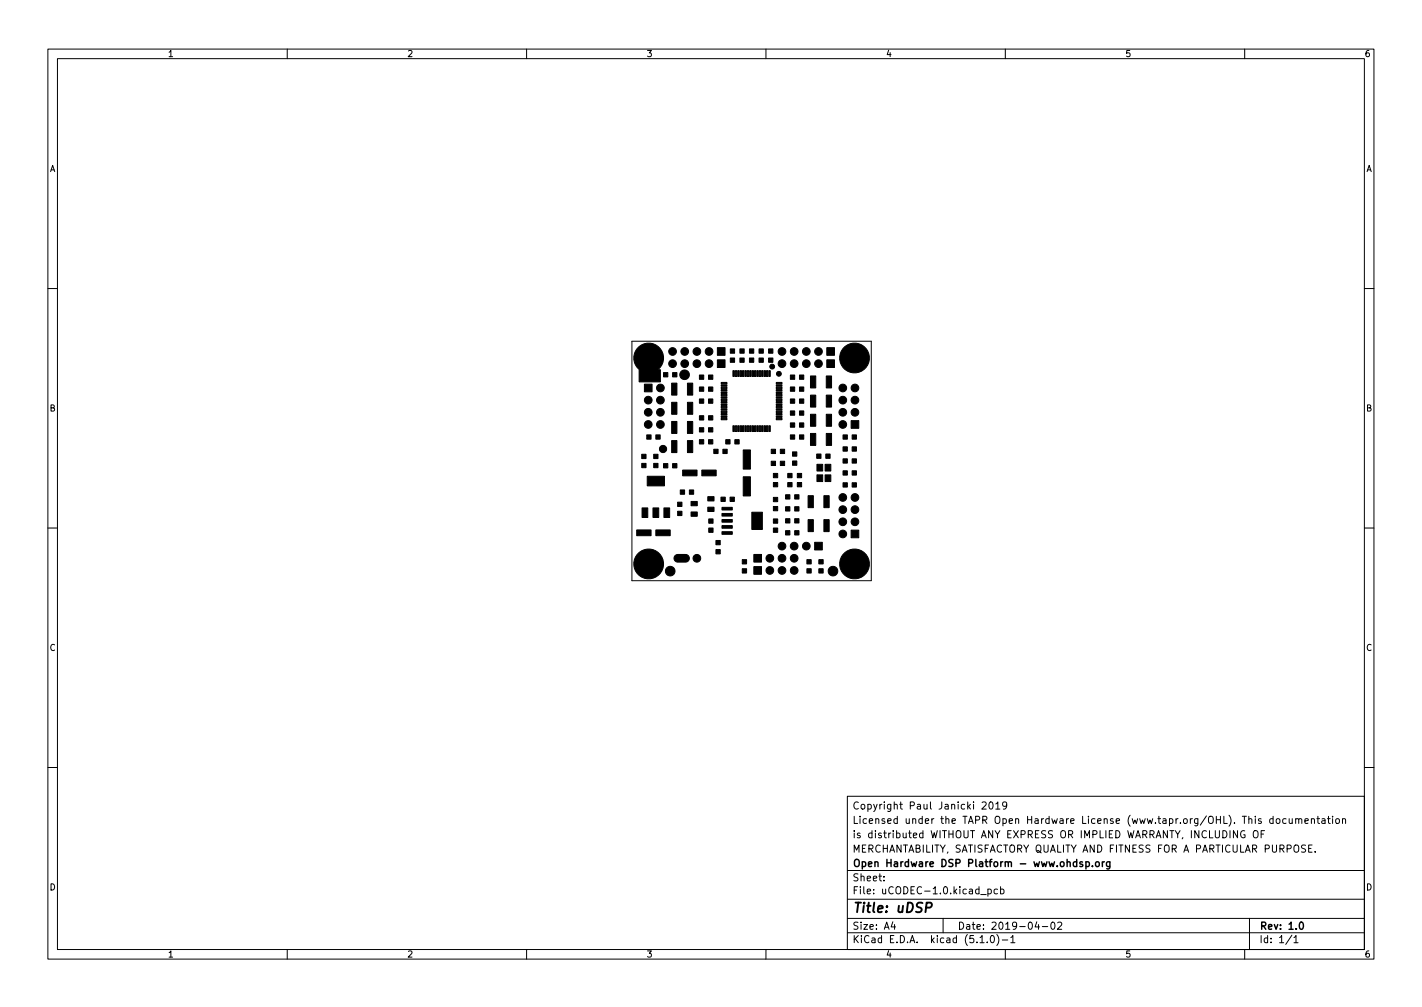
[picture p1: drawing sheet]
<svg xmlns="http://www.w3.org/2000/svg" width="297mm" height="210mm" viewBox="0 0 297 210" stroke-linecap="round" stroke-linejoin="round" font-family="sans-serif">
<defs><g id="words">
<text font-size="2.8" x="178" y="190.6">Title: uDSP</text>
<g font-size="2.1">
<text x="178" y="172">Licensed under the TAPR Open Hardware License (www.tapr.org/OHL). This documentation</text>
<text x="178" y="169">Copyright Paul Janicki 2019</text>
<text x="178" y="178">MERCHANTABILITY, SATISFACTORY QUALITY AND FITNESS FOR A PARTICULAR PURPOSE.</text>
<text x="178" y="175">is distributed WITHOUT ANY EXPRESS OR IMPLIED WARRANTY, INCLUDING OF</text>
<text x="178" y="184">Sheet:</text>
<text x="178" y="181">Open Hardware DSP Platform - www.ohdsp.org</text>
<text x="178" y="186.7">File: uCODEC-1.0.kicad_pcb</text>
<text x="178" y="196.9">KiCad E.D.A. kicad (5.1.0)-1</text>
<text x="178" y="194.1">Size: A4</text>
<text x="200" y="194.1">Date: 2019-04-02</text>
<text x="263" y="194.1">Rev: 1.0</text>
<text x="263" y="196.9">Id: 1/1</text>
</g>
<g font-size="1.8">
<text x="35" y="11.9">1</text>
<text x="85" y="11.9">2</text>
<text x="135" y="11.9">3</text>
<text x="185" y="11.9">4</text>
<text x="235" y="11.9">5</text>
<text x="285" y="11.9">6</text>
<text x="10.3" y="35.9">A</text>
<text x="285.3" y="35.9">A</text>
<text x="10.3" y="85.9">B</text>
<text x="285.3" y="85.9">B</text>
<text x="10.3" y="135.9">C</text>
<text x="285.3" y="135.9">C</text>
<text x="10.3" y="185.9">D</text>
<text x="285.3" y="185.9">D</text>
<text x="35" y="199.9">1</text>
<text x="85" y="199.9">2</text>
<text x="135" y="199.9">3</text>
<text x="185" y="199.9">4</text>
<text x="235" y="199.9">5</text>
<text x="285" y="199.9">6</text>
</g>
</g></defs>
<g fill="none" stroke="#000" stroke-width=".21">
<path d="M10 10.2h277v190.1h-277zM12 12.2h273v186.1h-273zM60 10.2v2M110 10.2v2M160 10.2v2M210 10.2v2M260 10.2v2M10 60.2h2M132 71.2h50v50h-50zM285 60.2h2M10 110.2h2M285 110.2h2"/>
<path d="M10 160.2h2M177 166.3h108v32h-108zM205.1 167.6l.6-.2 .3 .5-.9 1h.9M206.7 167.6l.2-.2a.8 .8 0 0 1 .6 .8 .8 .8 0 0 1-.6 .7l-.2-.1-.1-.4zM208 167.9l.4-.5v1.5M208 168.9h.9M210.3 168.1l-.3 .3-.4-.1-.2-.2 .2-.6 .4-.1 .2 .2a.99 .99 0 0 1-.3 1.3h-.3M258.5 173.4v1.5l-.9-1.5v1.5M260 173.5a.7 .7 0 0 0-.9 .7 .7 .7 0 0 0 .9 .7l.1-.6h-.3M262 173.5l.1-.1a.5 .5 0 0 1 .7 .5v.5a.5 .5 0 0 1-.5 .6 .5 .5 0 0 1-.5-.6v-.5zM263.4 174.1h.5M264.1 173.4h-.7v1.5"/>
<path d="M265.9 171l-.4-.1-.3 .3 .2 .7h.5M265.9 170.4v1.5M266.7 171l.4-.1 .3 .3v.4l-.3 .3h-.4l-.1-.3zM268.6 171l-.4-.1-.3 .3 .2 .7h.5M269.3 170.9l.1 1h.3l.2-.1M269.9 170.9v1M270.6 171.1l.3-.2 .3 .1 .1 .9M270.6 170.9v1M271.3 171.1l.2-.2 .4 .1v.9M272.6 171.4l.7-.1-.1-.3-.4-.1-.2 .2v.8h.6M272.7 176.5l-.6-.1-.2 .3 .1 .4 .6 .3v.4l-.2 .1h-.5M273.4 177.1h.5"/>
<path d="M273.9 171.1l.2-.2 .4 .1 .1 .9M273.9 170.9v1M274.1 176.4h-.7v1.5h.7M274.7 177.8v.1M275.1 170.9h.5M275.3 170.4v1.3l.3 .2M276.1 171h.6l.1 .9M276.8 171.3l-.5 .1-.2 .2 .2 .3h.5M277.3 170.9h.6M277.5 170.4v1.3l.4 .2M278.4 170.4v.2M278.4 170.9v1"/>
<path d="M279.1 171l.4-.1 .3 .3v.4l-.3 .3h-.4l-.1-.3zM280.4 171.1l.2-.2 .4 .1 .1 .9M280.4 170.9v1M285 160.2h2M60 198.3v2M110 198.3v2M160 198.3v2M177 194.8h108M177 191.8h108M177 187.8h108M177 181.8h108M184.6 183.8v.1"/>
<path d="M184.6 183v.1M186.5 192.5l-.4 1h1M186.9 193v1M197 191.8v3M204.7 195.8l.4-.5v1.5M204.7 196.8h.9M204.9 186.8h1.1M206.2 196.7v.1M206.4 185.7l.4-.1 .3 .3-.2 .7h-.5M206.4 185.6v1.5M207 195.5l.2-.2a.8 .8 0 0 1 .5 .8 .8 .8 0 0 1-.5 .7l-.2-.1-.1-.4zM208.2 195.1a1.72 1.72 0 0 1 0 2.3"/>
<path d="M208.4 185.7l-.5-.1-.3 .3 .2 .7h.6M209 185.7l.4-.1 .3 .3-.1 .7h-.6M209 185.1v1.5M209.4 196.3h1.1M210 198.3v2M211.1 195.8l.5-.5v1.5M211.1 196.8h.9M216.6 192.5l-.4 1h.9M216.9 193v1M217.7 193.5h1.2M219.6 192.7l.3-.2a.8 .8 0 0 1 .5 .8 .8 .8 0 0 1-.5 .7l-.3-.1-.1-.4zM220.9 192.7l.6-.2 .3 .5-.9 1h.9"/>
<path d="M260 198.3v2M261 191.8v6.5M269.9 195.3l-1.3 1.9M270.3 195.8l.4-.5v1.5M270.3 196.8h.8"/>
</g>
<path d="M226.8 179.9v1.5M230.3 179.9v1M230.7 179.9l-.4 .3M231.8 179.9v1.2l-.2 .3h-.4M226.1 180l-.3-.1-.2 .2v.3l.5 .1v.4h-.5M226.8 180l.5-.1 .3 .3-.2 .7h-.6M228.2 180.8v.1M228.9 180.1l.2-.2 .5 .2v.5l-.1 .3h-.4l-.2-.1zM231.8 180l-.4-.1-.3 .3 .2 .7h.5M271.6 192.6l.2-.1a.8 .8 0 0 1 .5 .8 .8 .8 0 0 1-.5 .7 1 1 0 0 1-.2-1.4z" fill="none" stroke="#000" stroke-width=".3"/>
<path d="M193.4 189.5h.8l.3-.2a.51 .51 0 0 0-.2-.8h-.7l-.3 2" fill="none" stroke="#000" stroke-width=".4"/>
<g fill="#000" stroke="#000" stroke-width=".21">
<path d="M133.1 72.8a3.2 3.2 0 0 1 4.6-.2 3.2 3.2 0 0 1-.1 4.6h.3v2.5h-4.4v-2.5a3.1 3.1 0 0 1-.4-4.4zM138.6 77.8h.9v.9h-.9zM140.5 77.8h.9v.9h-.9zM146.1 78.3h.9v.9h-.9zM148 78.3h.9v.9h-.9zM149.9 75.1h1.6v1.6h-1.6zM149.9 72.6h1.6v1.6h-1.6zM153.1 77.4h.3v1.2h-.3zM152.6 74.7h.9v.9h-.9zM152.6 72.8h.9v.9h-.9zM153.6 77.4h.3v1.2h-.3zM154.1 77.4h.3v1.2h-.3z"/>
<path d="M154.6 77.4h.3v1.2h-.3zM155.1 77.4h.3v1.2h-.3zM154.6 74.7h.9v.9h-.9zM154.6 72.8h.9v.9h-.9zM155.6 77.4h.3v1.2h-.3zM156.1 77.4h.3v1.2h-.3zM156.6 77.4h.3v1.2h-.3zM157.1 77.4h.3v1.2h-.3zM156.6 74.7h.9v.9h-.9zM156.6 72.8h.9v.9h-.9zM157.6 77.4h.3v1.2h-.3zM158.1 77.4h.3v1.2h-.3z"/>
<path d="M158.6 77.4h.3v1.2h-.3zM159.1 77.4h.3v1.2h-.3zM158.6 74.7h.9v.9h-.9zM158.6 72.8h.9v.9h-.9zM159.6 77.4h.3v1.2h-.3zM160.1 77.4h.3v1.2h-.3zM160.6 77.4h.3v1.2h-.3zM160.6 74.7h.9v.9h-.9zM160.6 72.8h.9v.9h-.9zM165.1 78.3h.9v.9h-.9zM167 78.3h.9v.9h-.9zM172.7 75.1h1.6v1.6h-1.6z"/>
<path d="M172.7 72.6h1.6v1.6h-1.6zM134.1 96.7h.8v.9h-.8zM134.1 94.8h.8v.9h-.8zM135.1 90.8h.9v.9h-.9zM134.6 80.2h1.6v1.6h-1.6zM136.5 96.7h1v.9h-1zM136.5 94.8h1v.9h-1zM137 90.8h.9v.9h-.9zM138.6 96.8h.9v.9h-.9zM140.5 96.8h.9v.9h-.9zM140.3 92h1.1v2.5h-1.1zM140.3 88h1.1v2.5h-1.1z"/>
<path d="M140.3 84h1.1v2.5h-1.1zM140.3 80h1.1v2.5h-1.1zM143.6 92h1.1v2.5h-1.1zM143.6 88h1.1v2.5h-1.1zM143.6 84h1.1v2.5h-1.1zM143.6 80h1.1v2.5h-1.1zM142.6 98.1h3v1.2h-3zM146.1 91.8h.9v.9h-.9zM146.1 89.3h.9v.9h-.9zM146.1 86.8h.9v.9h-.9zM146.1 83.3h.9v.9h-.9zM146.1 80.8h.9v.9h-.9z"/>
<path d="M148 91.8h.9v.9h-.9zM148 89.3h.9v.9h-.9zM148 86.8h.9v.9h-.9zM148 83.3h.9v.9h-.9zM148 80.8h.9v.9h-.9zM146.6 98.1h3v1.2h-3zM149.1 93.8h.9v.9h-.9zM150.6 87.3h1.3v.3h-1.3zM150.6 86.8h1.3v.3h-1.3zM150.6 86.3h1.3v.3h-1.3zM150.6 85.8h1.3v.3h-1.3zM150.6 85.3h1.3v.3h-1.3z"/>
<path d="M150.6 84.8h1.3v.3h-1.3zM150.6 84.3h1.3v.3h-1.3zM150.6 83.8h1.3v.3h-1.3zM150.6 83.3h1.3v.3h-1.3zM150.6 82.8h1.3v.3h-1.3zM150.6 82.3h1.3v.3h-1.3zM150.6 81.8h1.3v.3h-1.3zM150.6 81.3h1.3v.3h-1.3zM150.6 80.8h1.3v.3h-1.3zM150.6 80.3h1.3v.3h-1.3zM150.6 79.8h1.3v.3h-1.3zM151 93.8h.9v.9h-.9z"/>
<path d="M151.6 91.8h.9v.9h-.9zM153.1 88.9h.3v1.2h-.3zM153.6 88.9h.3v1.2h-.3zM153.5 91.8h.9v.9h-.9zM154.1 88.9h.3v1.2h-.3zM154.6 88.9h.3v1.2h-.3zM155.1 88.9h.3v1.2h-.3zM155.6 88.9h.3v1.2h-.3zM156.1 88.9h.3v1.2h-.3zM155.2 93.9h1.6v4h-1.6zM156.6 88.9h.3v1.2h-.3zM157.1 88.9h.3v1.2h-.3z"/>
<path d="M157.6 88.9h.3v1.2h-.3zM158.1 88.9h.3v1.2h-.3zM158.6 88.9h.3v1.2h-.3zM159.1 88.9h.3v1.2h-.3zM159.6 88.9h.3v1.2h-.3zM160.1 88.9h.3v1.2h-.3zM160.6 88.9h.3v1.2h-.3zM161.1 96.3h.9v.9h-.9zM161.1 93.8h.9v.9h-.9zM161.6 98.8h.9v.9h-.9zM162.2 87.3h1.1v.3h-1.1zM162.2 86.8h1.1v.3h-1.1z"/>
<path d="M162.2 86.3h1.1v.3h-1.1zM162.2 85.8h1.1v.3h-1.1zM162.2 85.3h1.1v.3h-1.1zM162.2 84.8h1.1v.3h-1.1zM162.2 84.3h1.1v.3h-1.1zM162.2 83.8h1.1v.3h-1.1zM162.2 83.3h1.1v.3h-1.1zM162.2 82.8h1.1v.3h-1.1zM162.2 82.3h1.1v.3h-1.1zM162.2 81.8h1.1v.3h-1.1zM162.2 81.3h1.1v.3h-1.1zM162.2 80.8h1.1v.3h-1.1z"/>
<path d="M162.2 80.3h1.1v.3h-1.1zM162.2 79.8h1.1v.3h-1.1zM163 96.3h.9v.9h-.9zM163 93.8h.9v.9h-.9zM164.6 98.8h.9v.9h-.9zM165.1 90.8h.9v.9h-.9zM165.1 88.3h.9v.9h-.9zM165.1 85.8h.9v.9h-.9zM165.1 83.3h.9v.9h-.9zM165.1 80.8h.9v.9h-.9zM165.6 96.2h.9v.9h-.9zM165.6 94.3h.9v.9h-.9z"/>
<path d="M166.6 98.8h.9v.9h-.9zM167 90.8h.9v.9h-.9zM167 88.3h.9v.9h-.9zM167 85.8h.9v.9h-.9zM167 83.3h.9v.9h-.9zM167 80.8h.9v.9h-.9zM169.3 90.5h1.1v2.5h-1.1zM169.3 86.5h1.1v2.5h-1.1zM169.3 82.5h1.1v2.5h-1.1zM169.3 78.5h1.1v2.5h-1.1zM170.6 94.8h.9v.9h-.9zM170.6 96.9h1.3v1.4h-1.3z"/>
<path d="M172.5 94.8h.9v.9h-.9zM172.3 96.9h1.3v1.4h-1.3zM172.6 90.5h1.1v2.5h-1.1zM172.6 86.5h1.1v2.5h-1.1zM172.6 82.5h1.1v2.5h-1.1zM172.6 78.5h1.1v2.5h-1.1zM176.1 98.3h.9v.9h-.9zM176.1 95.8h.9v.9h-.9zM176.1 93.3h.9v.9h-.9zM176.1 90.8h.9v.9h-.9zM178 98.3h.9v.9h-.9zM178 95.8h.9v.9h-.9z"/>
<path d="M178 93.3h.9v.9h-.9zM178 90.8h.9v.9h-.9zM177.8 87.8h1.6v1.6h-1.6zM134.1 106.1h1.2v2h-1.2zM133 110.6h3v1.2h-3zM136.4 106.1h1.2v2h-1.2zM135.2 99.4h3.6v2h-3.6zM138.7 106.1h1.2v2h-1.2zM137 110.6h3v1.2h-3zM141.5 106.7h1v.9h-1zM141.5 104.8h1v.9h-1zM142.1 102.3h.9v.9h-.9z"/>
<path d="M141 116l.4-.2h1.8a.8 .8 0 0 1 .8 .8 .8 .8 0 0 1-.8 .8h-1.6a.8 .8 0 0 1-.8-.5 .8 .8 0 0 1 .2-.9zM144 102.3h.9v.9h-.9zM144.3 106.9h1.3v.9h-1.3zM144.3 104.7h1.3v.9h-1.3zM148 110.2h.9v.9h-.9zM148 108.3h.9v.9h-.9zM147.9 105.9h1.3v.9h-1.3zM147.9 103.7h1.3v.9h-1.3zM149.6 114.7h.9v.9h-.9zM149.6 112.8h.9v.9h-.9zM150.6 103.8h.9v.9h-.9zM150.8 111h2.2v.6h-2.2z"/>
<path d="M150.8 109.7h2.2v.6h-2.2zM150.8 108.5h2.2v.5h-2.2zM150.8 107.2h2.2v.6h-2.2zM150.8 105.9h2.2v.6h-2.2zM152.5 103.8h.9v.9h-.9zM155 118.7h.9v.9h-.9zM155 116.8h.9v.9h-.9zM155.2 99.5h1.6v4h-1.6zM157.5 118.3h1.6v1.6h-1.6zM157.5 115.8h1.6v1.6h-1.6zM157 106.9h2.2v3.6h-2.2zM161.6 110.2h.9v.9h-.9z"/>
<path d="M161.6 108.3h.9v.9h-.9zM161.6 105.7h.9v.9h-.9zM161.6 103.8h.9v.9h-.9zM161.6 100.7h.9v.9h-.9zM164.1 110.8h.9v.9h-.9zM164.1 108.3h.9v.9h-.9zM164.1 105.8h.9v.9h-.9zM164.1 103.3h.9v.9h-.9zM164.6 100.7h.9v.9h-.9zM166 110.8h.9v.9h-.9zM166 108.3h.9v.9h-.9zM166 105.8h.9v.9h-.9z"/>
<path d="M166 103.3h.9v.9h-.9zM166.6 100.7h.9v.9h-.9zM168.6 118.7h.9v.9h-.9zM168.6 116.8h.9v.9h-.9zM168.8 108.5h1.1v2.5h-1.1zM168.8 103.5h1.1v2.5h-1.1zM170.2 113.2h1.6v1.6h-1.6zM170.6 99.1h1.3v1.4h-1.3zM171 118.7h1v.9h-1zM171 116.8h1v.9h-1zM172.1 108.5h1.1v2.5h-1.1zM172.1 103.5h1.1v2.5h-1.1z"/>
<path d="M172.3 99.1h1.3v1.4h-1.3zM176.1 100.8h.9v.9h-.9zM178 100.8h.9v.9h-.9zM177.8 110.7h1.6v1.6h-1.6z"/>
<circle cx="140.5" cy="75.9" r=".8"/>
<circle cx="140.5" cy="73.4" r=".8"/>
<circle cx="143" cy="78.3" r="1"/>
<circle cx="143" cy="73.4" r=".8"/>
<circle cx="143" cy="75.9" r=".8"/>
<circle cx="145.6" cy="73.4" r=".8"/>
<circle cx="145.6" cy="75.9" r=".8"/>
<circle cx="148.1" cy="75.9" r=".8"/>
<circle cx="148.1" cy="73.4" r=".8"/>
<circle cx="161.3" cy="76.5" r=".5"/>
<circle cx="162.7" cy="78" r=".5"/>
<circle cx="163.4" cy="73.4" r=".8"/>
<circle cx="163.4" cy="75.9" r=".8"/>
<circle cx="165.9" cy="75.9" r=".8"/>
<circle cx="165.9" cy="73.4" r=".8"/>
<circle cx="168.4" cy="73.4" r=".8"/>
<circle cx="168.4" cy="75.9" r=".8"/>
<circle cx="171" cy="75.9" r=".8"/>
<circle cx="171" cy="73.4" r=".8"/>
<circle cx="178.5" cy="74.7" r="3.1"/>
<circle cx="135.4" cy="86.1" r=".8"/>
<circle cx="135.4" cy="88.6" r=".8"/>
<circle cx="135.4" cy="83.5" r=".8"/>
<circle cx="137.9" cy="81" r=".8"/>
<circle cx="138" cy="86.1" r=".8"/>
<circle cx="138" cy="88.6" r=".8"/>
<circle cx="138" cy="83.5" r=".8"/>
<circle cx="138.5" cy="93.7" r=".75"/>
<circle cx="176" cy="81" r=".8"/>
<circle cx="176.1" cy="83.5" r=".8"/>
<circle cx="176.1" cy="88.6" r=".8"/>
<circle cx="176.1" cy="86.1" r=".8"/>
<circle cx="178.6" cy="81" r=".8"/>
<circle cx="178.6" cy="86.1" r=".8"/>
<circle cx="178.6" cy="83.5" r=".8"/>
<circle cx="135.5" cy="117.7" r="3.1"/>
<circle cx="140" cy="119.3" r="1"/>
<circle cx="145.6" cy="116.6" r=".8"/>
<circle cx="160.8" cy="119.1" r=".8"/>
<circle cx="160.8" cy="116.6" r=".8"/>
<circle cx="163.4" cy="119.1" r=".8"/>
<circle cx="163.4" cy="114" r=".8"/>
<circle cx="163.4" cy="116.6" r=".8"/>
<circle cx="165.9" cy="119.1" r=".8"/>
<circle cx="165.9" cy="114" r=".8"/>
<circle cx="165.9" cy="116.6" r=".8"/>
<circle cx="168.4" cy="114" r=".8"/>
<circle cx="174" cy="119.3" r="1"/>
<circle cx="176.1" cy="103.9" r=".8"/>
<circle cx="176.1" cy="106.4" r=".8"/>
<circle cx="176.1" cy="108.9" r=".8"/>
<circle cx="176.1" cy="111.5" r=".8"/>
<circle cx="178.5" cy="117.7" r="3.1"/>
<circle cx="178.6" cy="108.9" r=".8"/>
<circle cx="178.6" cy="103.9" r=".8"/>
<circle cx="178.6" cy="106.4" r=".8"/>
</g>
<use href="#words"/>
</svg>
